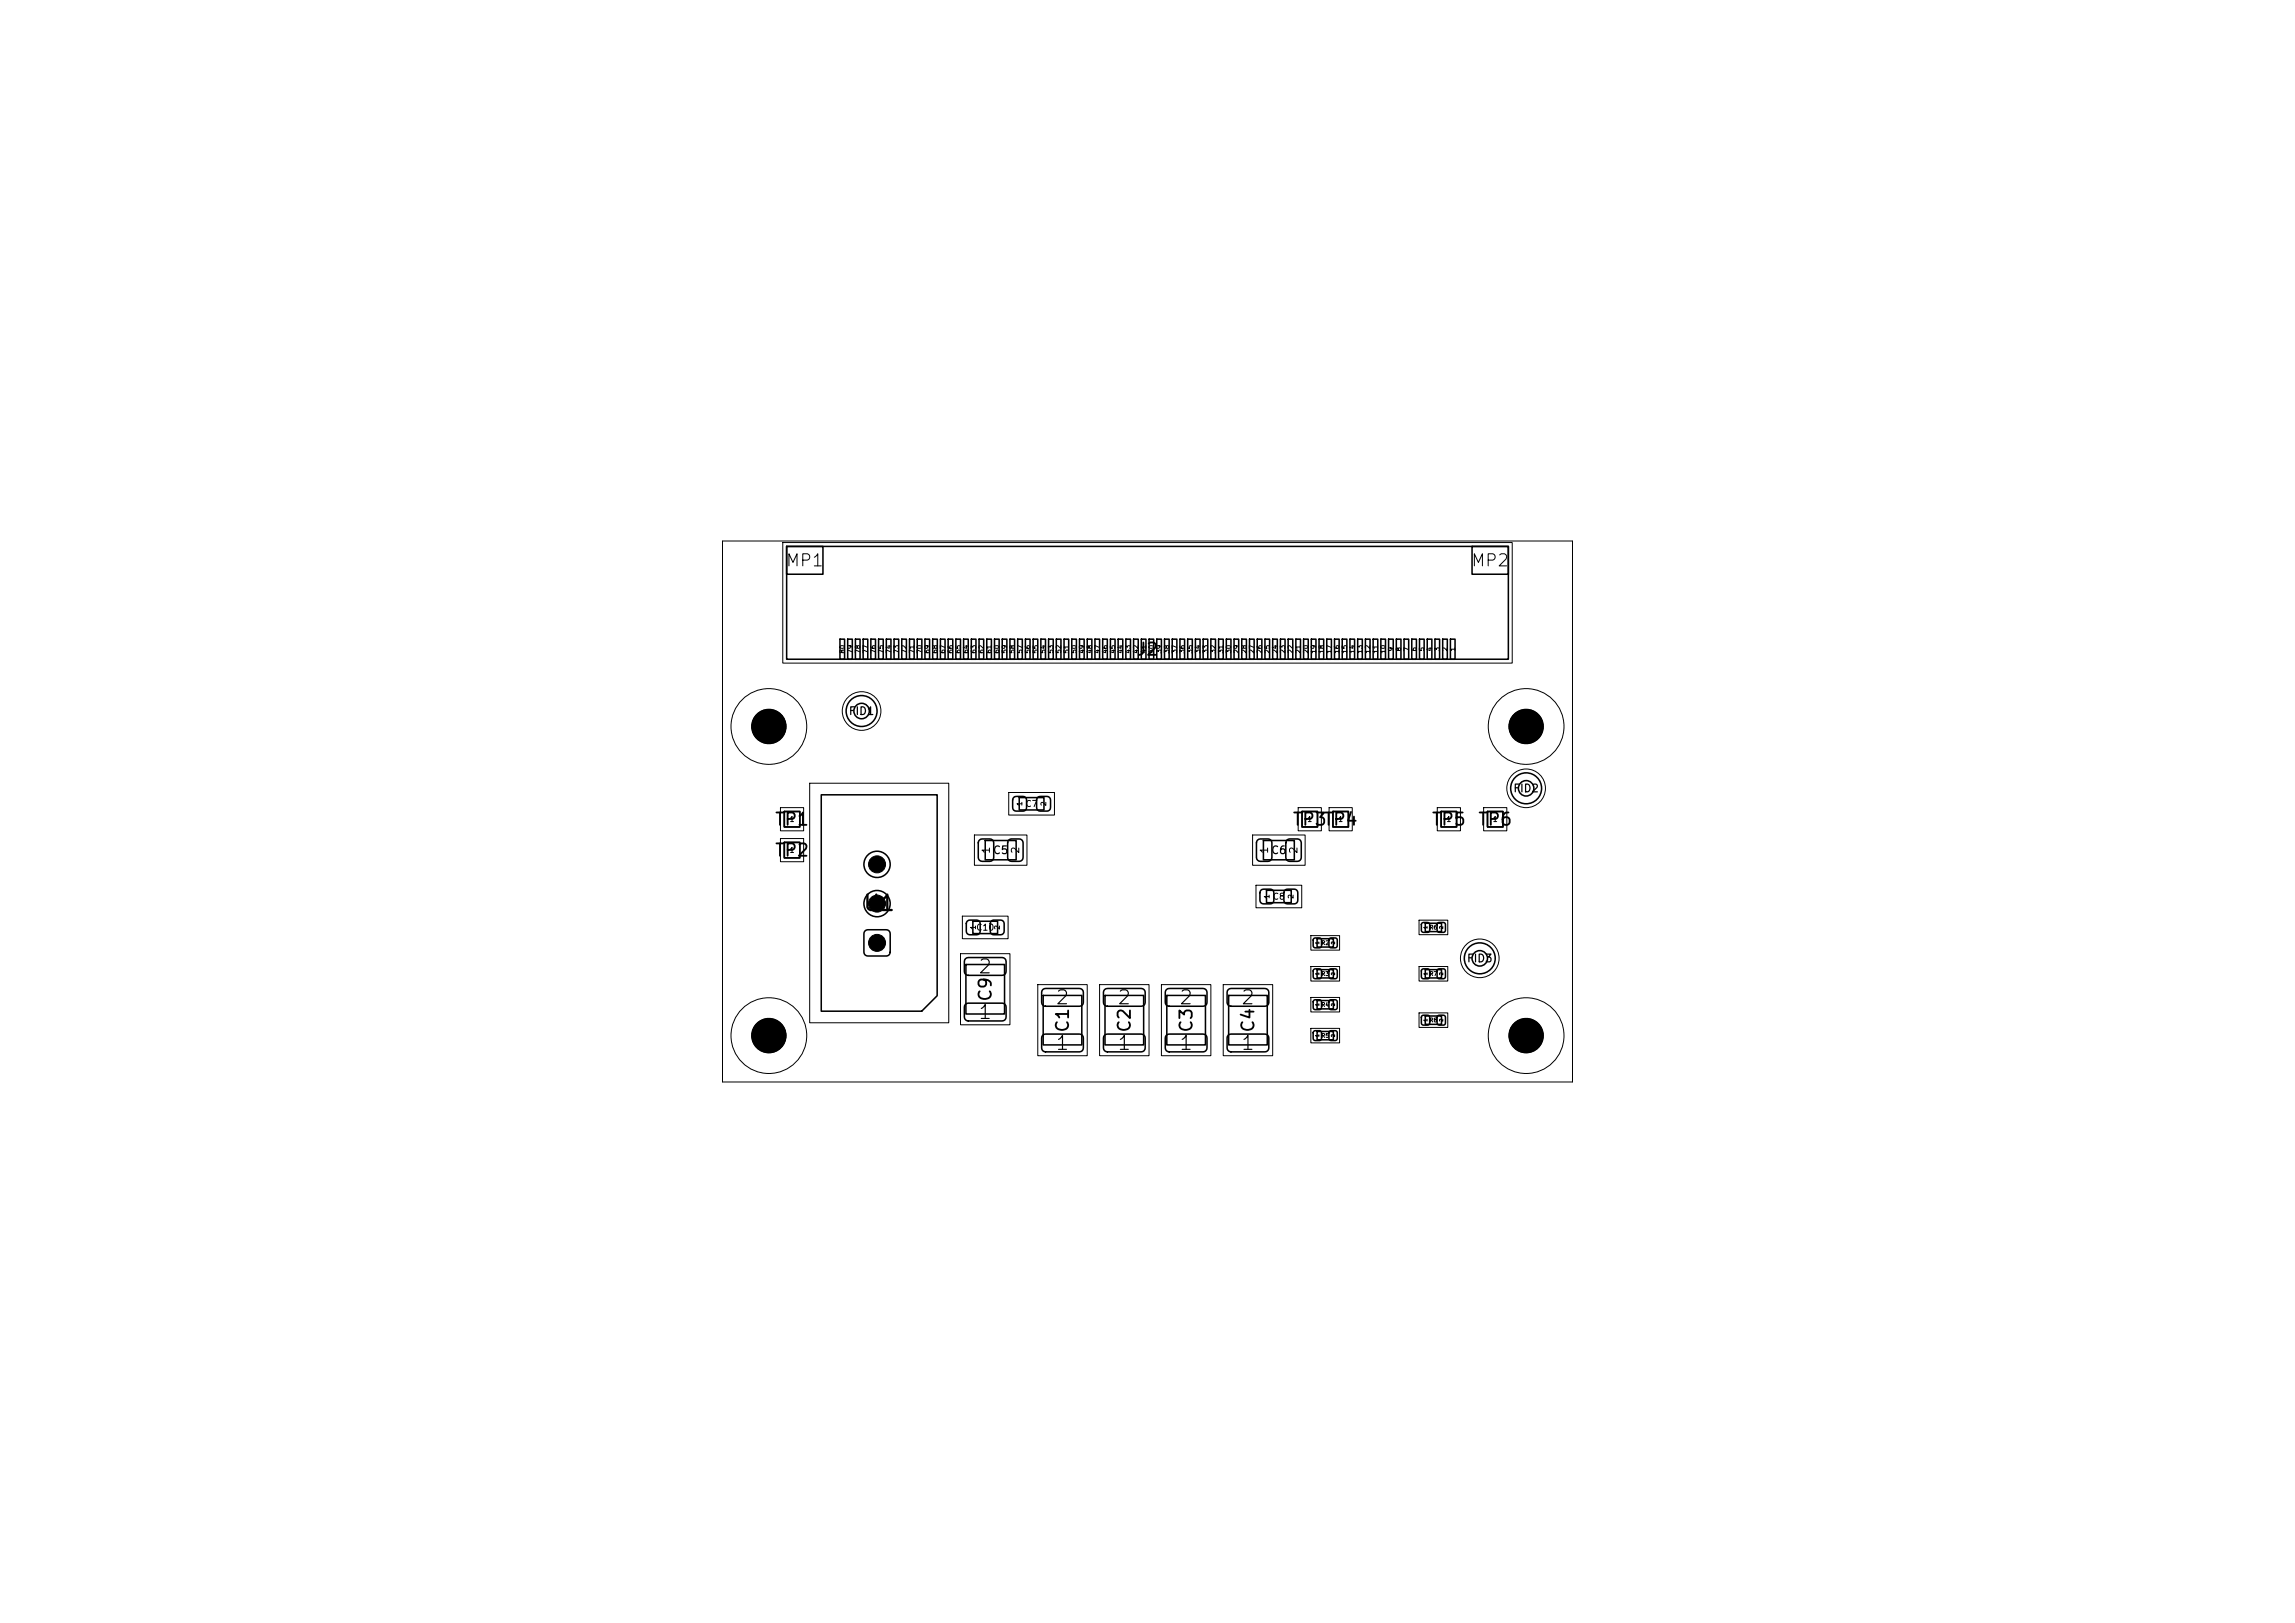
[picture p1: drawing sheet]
<svg xmlns="http://www.w3.org/2000/svg" width="297mm" height="210mm" viewBox="0 0 297 210" stroke-linecap="round" stroke-linejoin="round" font-family="sans-serif">
<defs><g id="words">
<g font-size="2">
<text x="97.3" y="95.5">H1</text>
<text x="195.3" y="95.5">H2</text>
<text x="111.6" y="118.4">U1</text>
<text x="97.3" y="135.5">H3</text>
<text x="195.3" y="135.5">H4</text>
</g>
<g font-size="1.8">
<text x="126.5" y="126.4">2</text>
<text x="136.5" y="130.4">2</text>
<text x="144.5" y="130.4">2</text>
<text x="152.5" y="130.4">2</text>
<text x="160.5" y="130.4">2</text>
<text x="126.5" y="132.3">1</text>
<text x="136.5" y="136.3">1</text>
<text x="144.5" y="136.3">1</text>
<text x="152.5" y="136.3">1</text>
<text x="160.5" y="136.3">1</text>
</g>
<g font-size="1.6">
<text x="101.6" y="73.7">MP1</text>
<text x="190.3" y="73.7">MP2</text>
<text x="147" y="85.2">J2</text>
<text x="100.2" y="107.2">TP1</text>
<text x="167.2" y="107.2">TP3TP4</text>
<text x="185.2" y="107.2">TP5</text>
<text x="191.2" y="107.2">TP6</text>
<text x="100.2" y="111.2">TP2</text>
<text x="128.7" y="129.7" transform="rotate(-90 128.7 129.7)">C9</text>
<text x="138.7" y="133.7" transform="rotate(-90 138.7 133.7)">C1</text>
<text x="146.7" y="133.7" transform="rotate(-90 146.7 133.7)">C2</text>
<text x="154.7" y="133.7" transform="rotate(-90 154.7 133.7)">C3</text>
<text x="162.7" y="133.7" transform="rotate(-90 162.7 133.7)">C4</text>
</g>
<g font-size="1">
<text x="109.8" y="92.8">FID1</text>
<text x="195.8" y="102.8">FID2</text>
<text x="128.3" y="110.6" transform="rotate(-90 128.3 110.6)">1</text>
<text x="128.4" y="110.8">C5</text>
<text x="132.1" y="110.6" transform="rotate(-90 132.1 110.6)">2</text>
<text x="164.3" y="110.6" transform="rotate(-90 164.3 110.6)">1</text>
<text x="164.4" y="110.8">C6</text>
<text x="168.1" y="110.6" transform="rotate(-90 168.1 110.6)">2</text>
<text x="189.8" y="124.8">FID3</text>
</g>
<g font-size=".8">
<text x="132.6" y="104.6">C7</text>
<text x="164.6" y="116.6">C8</text>
<text x="126.3" y="120.6">C10</text>
</g>
<g font-size=".7">
<text x="102.1" y="106.5">1</text>
<text x="169.1" y="106.5">1</text>
<text x="173.1" y="106.5">1</text>
<text x="187.1" y="106.5">1</text>
<text x="193.1" y="106.5">1</text>
<text x="102.1" y="110.5">1</text>
</g>
<g font-size=".6">
<text x="109.5" y="84.6" transform="rotate(-90 109.5 84.6)">80</text>
<text x="110.5" y="84.6" transform="rotate(-90 110.5 84.6)">79</text>
<text x="111.5" y="84.6" transform="rotate(-90 111.5 84.6)">78</text>
<text x="112.5" y="84.6" transform="rotate(-90 112.5 84.6)">77</text>
<text x="113.5" y="84.6" transform="rotate(-90 113.5 84.6)">76</text>
<text x="114.5" y="84.6" transform="rotate(-90 114.5 84.6)">75</text>
<text x="115.5" y="84.6" transform="rotate(-90 115.5 84.6)">74</text>
<text x="116.5" y="84.6" transform="rotate(-90 116.5 84.6)">73</text>
<text x="117.5" y="84.6" transform="rotate(-90 117.5 84.6)">72</text>
<text x="118.5" y="84.6" transform="rotate(-90 118.5 84.6)">71</text>
<text x="119.5" y="84.6" transform="rotate(-90 119.5 84.6)">70</text>
<text x="120.5" y="84.6" transform="rotate(-90 120.5 84.6)">69</text>
<text x="121.5" y="84.6" transform="rotate(-90 121.5 84.6)">68</text>
<text x="122.5" y="84.6" transform="rotate(-90 122.5 84.6)">67</text>
<text x="123.5" y="84.6" transform="rotate(-90 123.5 84.6)">66</text>
<text x="124.5" y="84.6" transform="rotate(-90 124.5 84.6)">65</text>
<text x="125.5" y="84.6" transform="rotate(-90 125.5 84.6)">64</text>
<text x="126.5" y="84.6" transform="rotate(-90 126.5 84.6)">63</text>
<text x="127.5" y="84.6" transform="rotate(-90 127.5 84.6)">62</text>
<text x="128.5" y="84.6" transform="rotate(-90 128.5 84.6)">61</text>
<text x="129.5" y="84.6" transform="rotate(-90 129.5 84.6)">60</text>
<text x="130.5" y="84.6" transform="rotate(-90 130.5 84.6)">59</text>
<text x="131.5" y="84.6" transform="rotate(-90 131.5 84.6)">58</text>
<text x="132.5" y="84.6" transform="rotate(-90 132.5 84.6)">57</text>
<text x="133.5" y="84.6" transform="rotate(-90 133.5 84.6)">56</text>
<text x="134.5" y="84.6" transform="rotate(-90 134.5 84.6)">55</text>
<text x="135.5" y="84.6" transform="rotate(-90 135.5 84.6)">54</text>
<text x="136.5" y="84.6" transform="rotate(-90 136.5 84.6)">53</text>
<text x="137.5" y="84.6" transform="rotate(-90 137.5 84.6)">52</text>
<text x="138.5" y="84.6" transform="rotate(-90 138.5 84.6)">51</text>
<text x="139.5" y="84.6" transform="rotate(-90 139.5 84.6)">50</text>
<text x="140.5" y="84.6" transform="rotate(-90 140.5 84.6)">49</text>
<text x="141.5" y="84.6" transform="rotate(-90 141.5 84.6)">48</text>
<text x="142.5" y="84.6" transform="rotate(-90 142.5 84.6)">47</text>
<text x="143.5" y="84.6" transform="rotate(-90 143.5 84.6)">46</text>
<text x="144.5" y="84.6" transform="rotate(-90 144.5 84.6)">45</text>
<text x="145.5" y="84.6" transform="rotate(-90 145.5 84.6)">44</text>
<text x="146.5" y="84.6" transform="rotate(-90 146.5 84.6)">43</text>
<text x="147.5" y="84.6" transform="rotate(-90 147.5 84.6)">42</text>
<text x="148.5" y="84.6" transform="rotate(-90 148.5 84.6)">41</text>
<text x="149.5" y="84.6" transform="rotate(-90 149.5 84.6)">40</text>
<text x="150.5" y="84.6" transform="rotate(-90 150.5 84.6)">39</text>
<text x="151.5" y="84.6" transform="rotate(-90 151.5 84.6)">38</text>
<text x="152.5" y="84.6" transform="rotate(-90 152.5 84.6)">37</text>
<text x="153.5" y="84.6" transform="rotate(-90 153.5 84.6)">36</text>
<text x="154.5" y="84.6" transform="rotate(-90 154.5 84.6)">35</text>
<text x="155.5" y="84.6" transform="rotate(-90 155.5 84.6)">34</text>
<text x="156.5" y="84.6" transform="rotate(-90 156.5 84.6)">33</text>
<text x="157.5" y="84.6" transform="rotate(-90 157.5 84.6)">32</text>
<text x="158.5" y="84.6" transform="rotate(-90 158.5 84.6)">31</text>
<text x="159.5" y="84.6" transform="rotate(-90 159.5 84.6)">30</text>
<text x="160.5" y="84.6" transform="rotate(-90 160.5 84.6)">29</text>
<text x="161.5" y="84.6" transform="rotate(-90 161.5 84.6)">28</text>
<text x="162.5" y="84.6" transform="rotate(-90 162.5 84.6)">27</text>
<text x="163.5" y="84.6" transform="rotate(-90 163.5 84.6)">26</text>
<text x="164.5" y="84.6" transform="rotate(-90 164.5 84.6)">25</text>
<text x="165.5" y="84.6" transform="rotate(-90 165.5 84.6)">24</text>
<text x="166.5" y="84.6" transform="rotate(-90 166.5 84.6)">23</text>
<text x="167.5" y="84.6" transform="rotate(-90 167.5 84.6)">22</text>
<text x="168.5" y="84.6" transform="rotate(-90 168.5 84.6)">21</text>
<text x="169.5" y="84.6" transform="rotate(-90 169.5 84.6)">20</text>
<text x="170.5" y="84.6" transform="rotate(-90 170.5 84.6)">19</text>
<text x="171.5" y="84.6" transform="rotate(-90 171.5 84.6)">18</text>
<text x="172.5" y="84.6" transform="rotate(-90 172.5 84.6)">17</text>
<text x="173.5" y="84.6" transform="rotate(-90 173.5 84.6)">16</text>
<text x="174.5" y="84.6" transform="rotate(-90 174.5 84.6)">15</text>
<text x="175.5" y="84.6" transform="rotate(-90 175.5 84.6)">14</text>
<text x="176.5" y="84.6" transform="rotate(-90 176.5 84.6)">13</text>
<text x="177.5" y="84.6" transform="rotate(-90 177.5 84.6)">12</text>
<text x="178.5" y="84.6" transform="rotate(-90 178.5 84.6)">11</text>
<text x="179.5" y="84.6" transform="rotate(-90 179.5 84.6)">10</text>
<text x="180.5" y="84.3" transform="rotate(-90 180.5 84.3)">9</text>
<text x="181.5" y="84.3" transform="rotate(-90 181.5 84.3)">8</text>
<text x="182.5" y="84.3" transform="rotate(-90 182.5 84.3)">7</text>
<text x="183.5" y="84.3" transform="rotate(-90 183.5 84.3)">6</text>
<text x="184.5" y="84.3" transform="rotate(-90 184.5 84.3)">5</text>
<text x="185.5" y="84.3" transform="rotate(-90 185.5 84.3)">4</text>
<text x="186.5" y="84.3" transform="rotate(-90 186.5 84.3)">3</text>
<text x="187.5" y="84.3" transform="rotate(-90 187.5 84.3)">2</text>
<text x="188.5" y="84.3" transform="rotate(-90 188.5 84.3)">1</text>
<text x="132.4" y="104.4" transform="rotate(-90 132.4 104.4)">1</text>
<text x="135.5" y="104.4" transform="rotate(-90 135.5 104.4)">2</text>
<text x="164.4" y="116.4" transform="rotate(-90 164.4 116.4)">1</text>
<text x="167.5" y="116.4" transform="rotate(-90 167.5 116.4)">2</text>
<text x="126.4" y="120.4" transform="rotate(-90 126.4 120.4)">1</text>
<text x="129.5" y="120.4" transform="rotate(-90 129.5 120.4)">2</text>
</g>
<g font-size=".5">
<text x="170.9" y="122.4">R2</text>
<text x="184.9" y="120.4">R6</text>
<text x="170.9" y="126.4">R3</text>
<text x="170.9" y="130.4">R4</text>
<text x="184.9" y="126.4">R7</text>
<text x="170.9" y="134.4">R5</text>
<text x="184.9" y="132.4">R8</text>
</g>
<g font-size=".4">
<text x="170.8" y="122.2" transform="rotate(-90 170.8 122.2)">1</text>
<text x="172.8" y="122.2" transform="rotate(-90 172.8 122.2)">2</text>
<text x="184.8" y="120.2" transform="rotate(-90 184.8 120.2)">1</text>
<text x="186.8" y="120.2" transform="rotate(-90 186.8 120.2)">2</text>
<text x="170.8" y="130.2" transform="rotate(-90 170.8 130.2)">1</text>
<text x="170.8" y="126.2" transform="rotate(-90 170.8 126.2)">1</text>
<text x="172.8" y="130.2" transform="rotate(-90 172.8 130.2)">2</text>
<text x="172.8" y="126.2" transform="rotate(-90 172.8 126.2)">2</text>
<text x="184.8" y="126.2" transform="rotate(-90 184.8 126.2)">1</text>
<text x="186.8" y="126.2" transform="rotate(-90 186.8 126.2)">2</text>
<text x="170.8" y="134.2" transform="rotate(-90 170.8 134.2)">1</text>
<text x="172.8" y="134.2" transform="rotate(-90 172.8 134.2)">2</text>
<text x="184.8" y="132.2" transform="rotate(-90 184.8 132.2)">1</text>
<text x="186.8" y="132.2" transform="rotate(-90 186.8 132.2)">2</text>
</g>
</g></defs>
<g fill="none" stroke="#000" stroke-width=".2">
<path d="M101.8 70.7h93.4v14.6h-93.4zM101.8 70.7h4.7v3.6h-4.7zM190.5 70.7h4.7v3.6h-4.7zM108.7 82.7h.6v2.6h-.6zM109.7 82.7h.6v2.6h-.6zM110.7 82.7h.6v2.6h-.6zM111.7 82.7h.6v2.6h-.6zM112.7 82.7h.6v2.6h-.6zM113.7 82.7h.6v2.6h-.6zM114.7 82.7h.6v2.6h-.6zM115.7 82.7h.6v2.6h-.6zM116.7 82.7h.6v2.6h-.6z"/>
<path d="M117.7 82.7h.6v2.6h-.6zM118.7 82.7h.6v2.6h-.6zM119.7 82.7h.6v2.6h-.6zM120.7 82.7h.6v2.6h-.6zM121.7 82.7h.6v2.6h-.6zM122.7 82.7h.6v2.6h-.6zM123.7 82.7h.6v2.6h-.6zM124.7 82.7h.6v2.6h-.6zM125.7 82.7h.6v2.6h-.6zM126.7 82.7h.6v2.6h-.6zM127.7 82.7h.6v2.6h-.6zM128.7 82.7h.6v2.6h-.6z"/>
<path d="M129.7 82.7h.6v2.6h-.6zM130.7 82.7h.6v2.6h-.6zM131.7 82.7h.6v2.6h-.6zM132.7 82.7h.6v2.6h-.6zM133.7 82.7h.6v2.6h-.6zM134.7 82.7h.6v2.6h-.6zM135.7 82.7h.6v2.6h-.6zM136.7 82.7h.6v2.6h-.6zM137.7 82.7h.6v2.6h-.6zM138.7 82.7h.6v2.6h-.6zM139.7 82.7h.6v2.6h-.6zM140.7 82.7h.6v2.6h-.6z"/>
<path d="M141.7 82.7h.6v2.6h-.6zM142.7 82.7h.6v2.6h-.6zM143.7 82.7h.6v2.6h-.6zM144.7 82.7h.6v2.6h-.6zM145.7 82.7h.6v2.6h-.6zM146.7 82.7h.6v2.6h-.6zM147.7 82.7h.6v2.6h-.6zM148.7 82.7h.6v2.6h-.6zM149.7 82.7h.6v2.6h-.6zM150.7 82.7h.6v2.6h-.6zM151.7 82.7h.6v2.6h-.6zM152.7 82.7h.6v2.6h-.6z"/>
<path d="M153.7 82.7h.6v2.6h-.6zM154.7 82.7h.6v2.6h-.6zM155.7 82.7h.6v2.6h-.6zM156.7 82.7h.6v2.6h-.6zM157.7 82.7h.6v2.6h-.6zM158.7 82.7h.6v2.6h-.6zM159.7 82.7h.6v2.6h-.6zM160.7 82.7h.6v2.6h-.6zM161.7 82.7h.6v2.6h-.6zM162.7 82.7h.6v2.6h-.6zM163.7 82.7h.6v2.6h-.6zM164.7 82.7h.6v2.6h-.6z"/>
<path d="M165.7 82.7h.6v2.6h-.6zM166.7 82.7h.6v2.6h-.6zM167.7 82.7h.6v2.6h-.6zM168.7 82.7h.6v2.6h-.6zM169.7 82.7h.6v2.6h-.6zM170.7 82.7h.6v2.6h-.6zM171.7 82.7h.6v2.6h-.6zM172.7 82.7h.6v2.6h-.6zM173.7 82.7h.6v2.6h-.6zM174.7 82.7h.6v2.6h-.6zM175.7 82.7h.6v2.6h-.6zM176.7 82.7h.6v2.6h-.6z"/>
<path d="M177.7 82.7h.6v2.6h-.6zM178.7 82.7h.6v2.6h-.6zM179.7 82.7h.6v2.6h-.6zM180.7 82.7h.6v2.6h-.6zM181.7 82.7h.6v2.6h-.6zM182.7 82.7h.6v2.6h-.6zM183.7 82.7h.6v2.6h-.6zM184.7 82.7h.6v2.6h-.6zM185.7 82.7h.6v2.6h-.6zM186.7 82.7h.6v2.6h-.6zM187.7 82.7h.6v2.6h-.6zM101.5 105h2v2h-2z"/>
<path d="M101.5 109h2v2h-2zM106.3 102.8h15v26l-2 2h-13zM125.2 119.2l.3-.1h.9a.45 .45 0 0 1 .5 .4v1a.45 .45 0 0 1-.5 .5h-.9a.45 .45 0 0 1-.4-.5v-1zM125.9 119.2h3.2v1.6h-3.2zM126.7 108.7l.4-.1h1a.5 .5 0 0 1 .5 .5v1.9a.5 .5 0 0 1-.5 .5h-1a.5 .5 0 0 1-.5-.5v-1.9zM127.5 108.8h4v2.5h-4zM128.3 119.2l.3-.1h.9a.45 .45 0 0 1 .5 .4v1a.45 .45 0 0 1-.5 .5h-.9a.45 .45 0 0 1-.4-.5v-1zM130.5 108.7l.4-.1h1a.5 .5 0 0 1 .5 .5v1.9a.5 .5 0 0 1-.5 .5h-1a.5 .5 0 0 1-.5-.5v-1.9zM131.2 103.2l.3-.1h.9a.45 .45 0 0 1 .5 .4v1a.45 .45 0 0 1-.5 .5h-.9a.45 .45 0 0 1-.4-.5v-1zM131.9 103.2h3.2v1.6h-3.2zM134.3 103.2l.3-.1h.9a.45 .45 0 0 1 .5 .4v1a.45 .45 0 0 1-.5 .5h-.9a.45 .45 0 0 1-.4-.5v-1zM162.7 108.7l.4-.1h1a.5 .5 0 0 1 .5 .5v1.9a.5 .5 0 0 1-.5 .5h-1a.5 .5 0 0 1-.5-.5v-1.9z"/>
<path d="M163.2 115.2l.3-.1h.9a.45 .45 0 0 1 .5 .4v1a.45 .45 0 0 1-.5 .5h-.9a.45 .45 0 0 1-.4-.5v-1zM163.5 108.8h4v2.5h-4zM163.9 115.2h3.2v1.6h-3.2zM166.3 115.2l.3-.1h.9a.45 .45 0 0 1 .5 .4v1a.45 .45 0 0 1-.5 .5h-.9a.45 .45 0 0 1-.4-.5v-1zM166.5 108.7l.4-.1h1a.5 .5 0 0 1 .5 .5v1.9a.5 .5 0 0 1-.5 .5h-1a.5 .5 0 0 1-.5-.5v-1.9zM168.5 105h2v2h-2zM172.5 105h2v2h-2zM184 119.4h.2h.7l.1 .2-.1 1h-.1h-.8l-.1-.2zM184.5 119.5h2.1v1h-2.1zM186.1 119.4h.2h.7l.1 .2-.1 1h-.2h-.7l-.1-.2zM186.5 105h2v2h-2zM192.5 105h2v2h-2z"/>
<path d="M111.9 120.5l.4-.2h2.4a.5 .5 0 0 1 .5 .5v2.4a.5 .5 0 0 1-.5 .5h-2.4a.5 .5 0 0 1-.5-.5v-2.4zM124.9 129.9l.4-.1h4.4a.5 .5 0 0 1 .5 .5v1.3a.5 .5 0 0 1-.5 .5h-4.4a.5 .5 0 0 1-.5-.5v-1.3zM124.9 124.1l.4-.2h4.4a.5 .5 0 0 1 .5 .5v1.3a.5 .5 0 0 1-.5 .5h-4.4a.5 .5 0 0 1-.5-.5v-1.3zM125 124.8h5v6.4h-5zM134.9 133.9l.4-.1h4.4a.5 .5 0 0 1 .5 .5v1.3a.5 .5 0 0 1-.5 .5h-4.4a.5 .5 0 0 1-.5-.5v-1.3zM134.9 128.1l.4-.2h4.4a.5 .5 0 0 1 .5 .5v1.3a.5 .5 0 0 1-.5 .5h-4.4a.5 .5 0 0 1-.5-.5v-1.3zM135 128.8h5v6.4h-5zM142.9 133.9l.4-.1h4.4a.5 .5 0 0 1 .5 .5v1.3a.5 .5 0 0 1-.5 .5h-4.4a.5 .5 0 0 1-.5-.5v-1.3zM142.9 128.1l.4-.2h4.4a.5 .5 0 0 1 .5 .5v1.3a.5 .5 0 0 1-.5 .5h-4.4a.5 .5 0 0 1-.5-.5v-1.3zM143 128.8h5v6.4h-5zM150.9 133.9l.4-.1h4.4a.5 .5 0 0 1 .5 .5v1.3a.5 .5 0 0 1-.5 .5h-4.4a.5 .5 0 0 1-.5-.5v-1.3zM150.9 128.1l.4-.2h4.4a.5 .5 0 0 1 .5 .5v1.3a.5 .5 0 0 1-.5 .5h-4.4a.5 .5 0 0 1-.5-.5v-1.3z"/>
<path d="M151 128.8h5v6.4h-5zM158.9 133.9l.4-.1h4.4a.5 .5 0 0 1 .5 .5v1.3a.5 .5 0 0 1-.5 .5h-4.4a.5 .5 0 0 1-.5-.5v-1.3zM158.9 128.1l.4-.2h4.4a.5 .5 0 0 1 .5 .5v1.3a.5 .5 0 0 1-.5 .5h-4.4a.5 .5 0 0 1-.5-.5v-1.3zM159 128.8h5v6.4h-5zM170 125.4h.2h.7l.1 .2-.1 1h-.1h-.8l-.1-.2zM170 121.4h.2h.7l.1 .2-.1 1h-.1h-.8l-.1-.2zM170 133.4h.2h.7l.1 .2-.1 1h-.1h-.8l-.1-.2zM170 129.4h.2h.7l.1 .2-.1 1h-.1h-.8l-.1-.2zM170.5 125.5h2.1v1h-2.1zM170.5 121.5h2.1v1h-2.1zM170.5 133.5h2.1v1h-2.1zM170.5 129.5h2.1v1h-2.1z"/>
<path d="M172.1 125.4h.2h.7l.1 .2-.1 1h-.2h-.7l-.1-.2zM172.1 121.4h.2h.7l.1 .2-.1 1h-.2h-.7l-.1-.2zM172.1 133.4h.2h.7l.1 .2-.1 1h-.2h-.7l-.1-.2zM172.1 129.4h.2h.7l.1 .2-.1 1h-.2h-.7l-.1-.2zM184 125.4h.2h.7l.1 .2-.1 1h-.1h-.8l-.1-.2zM184 131.4h.2h.7l.1 .2-.1 1h-.1h-.8l-.1-.2zM184.5 125.5h2.1v1h-2.1zM184.5 131.5h2.1v1h-2.1zM186.1 125.4h.2h.7l.1 .2-.1 1h-.2h-.7l-.1-.2zM186.1 131.4h.2h.7l.1 .2-.1 1h-.2h-.7l-.1-.2z"/>
<circle cx="99.5" cy="94" r="2.2"/>
<circle cx="111.5" cy="92" r="1"/>
<circle cx="111.5" cy="92" r="2"/>
<circle cx="197.5" cy="94" r="2.2"/>
<circle cx="113.5" cy="111.8" r="1.7"/>
<circle cx="113.5" cy="116.9" r="1.7"/>
<circle cx="197.5" cy="102" r="1"/>
<circle cx="197.5" cy="102" r="2"/>
<circle cx="99.5" cy="134" r="2.2"/>
<circle cx="191.5" cy="124" r="2"/>
<circle cx="191.5" cy="124" r="1"/>
<circle cx="197.5" cy="134" r="2.2"/>
</g>
<g fill="none" stroke="#000" stroke-width=".13">
<path d="M93.5 70h110v70h-110zM101.3 70.2h94.4v15.6h-94.4zM101 104.5h3v3h-3zM101 108.5h3v3h-3zM104.8 101.3h18v31h-18zM124.5 118.5h6v3h-6zM126.1 108h6.8v4h-6.8zM130.5 102.5h6v3h-6zM162.1 108h6.8v4h-6.8zM162.5 114.5h6v3h-6zM168 104.5h3v3h-3zM172 104.5h3v3h-3z"/>
<path d="M183.6 119.1h3.8v1.8h-3.8zM186 104.5h3v3h-3zM192 104.5h3v3h-3zM124.3 123.4h6.4v9.2h-6.4zM134.3 127.4h6.4v9.2h-6.4zM142.3 127.4h6.4v9.2h-6.4zM150.3 127.4h6.4v9.2h-6.4zM158.3 127.4h6.4v9.2h-6.4zM169.6 125.1h3.8v1.8h-3.8zM169.6 121.1h3.8v1.8h-3.8zM169.6 133.1h3.8v1.8h-3.8zM169.6 129.1h3.8v1.8h-3.8z"/>
<path d="M183.6 125.1h3.8v1.8h-3.8zM183.6 131.1h3.8v1.8h-3.8z"/>
<circle cx="99.5" cy="94" r="4.9"/>
<circle cx="111.5" cy="92" r="2.5"/>
<circle cx="197.5" cy="94" r="4.9"/>
<circle cx="197.5" cy="102" r="2.5"/>
<circle cx="99.5" cy="134" r="4.9"/>
<circle cx="191.5" cy="124" r="2.5"/>
<circle cx="197.5" cy="134" r="4.9"/>
</g>
<g fill="#000" stroke="#000" stroke-width=".13">
<circle cx="99.5" cy="94" r="2.2"/>
<circle cx="197.5" cy="94" r="2.2"/>
<circle cx="113.5" cy="116.9" r="1.1"/>
<circle cx="113.5" cy="111.8" r="1.1"/>
<circle cx="99.5" cy="134" r="2.2"/>
<circle cx="113.5" cy="122" r="1.1"/>
<circle cx="197.5" cy="134" r="2.2"/>
</g>
<use href="#words"/>
</svg>
